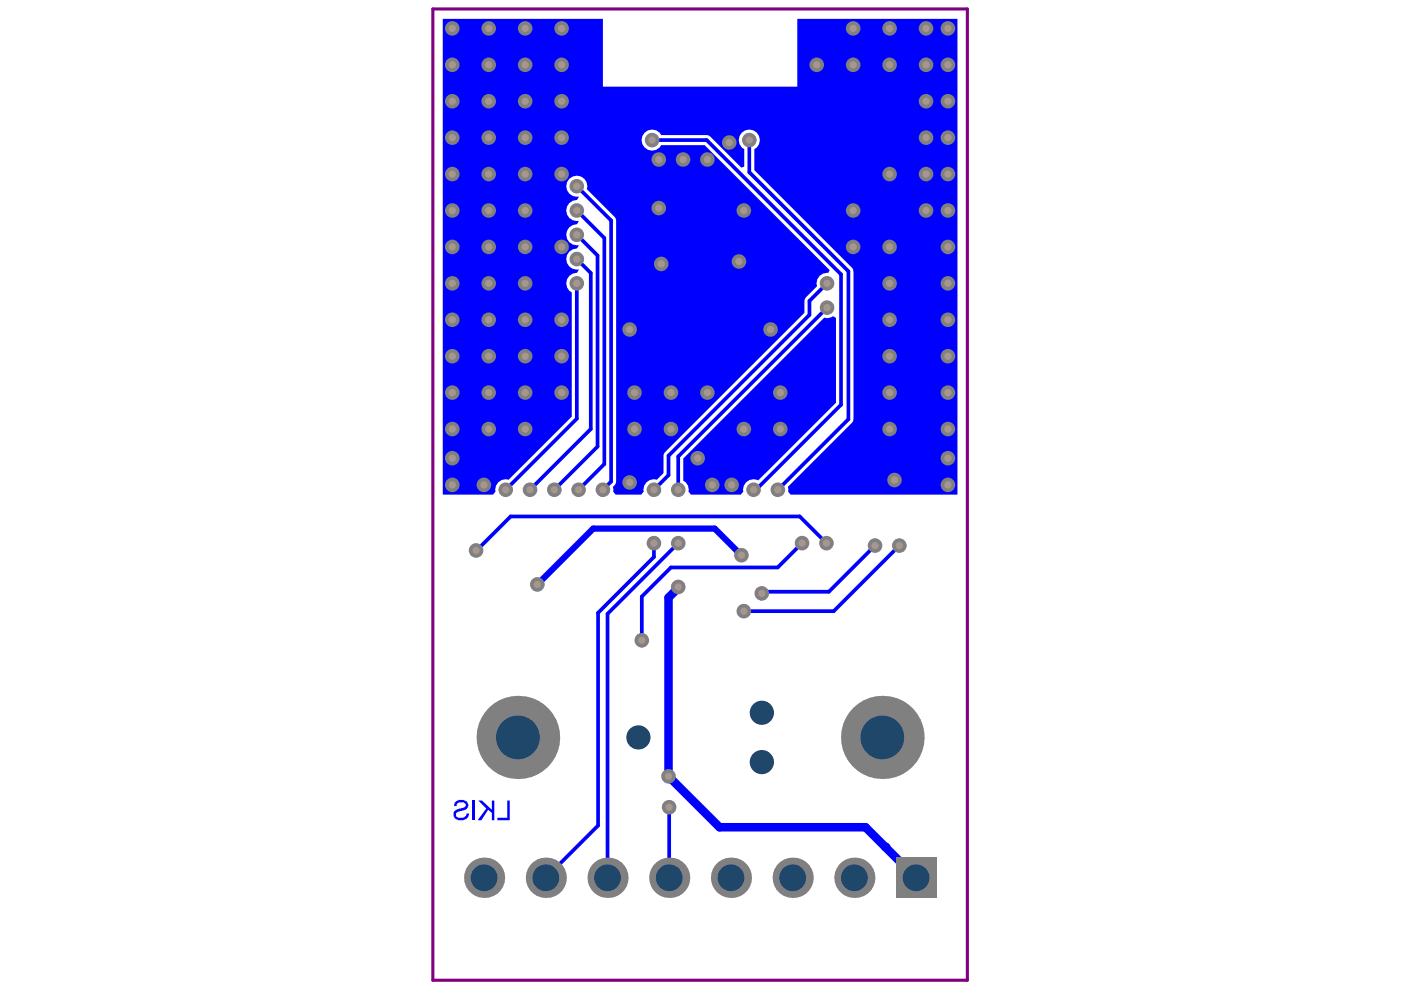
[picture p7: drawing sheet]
<svg xmlns="http://www.w3.org/2000/svg" width="297mm" height="210mm" viewBox="0 0 297 210" stroke-linecap="round" stroke-linejoin="round" font-family="sans-serif">
<g fill="#00f">
<path d="M144.9 97.2l29.9-29.9 .6 .2 .8-.2 .4-.3 .6 .4v18l-16.4 16.5a2.18 2.18 0 0 0-2.4 .1 2.18 2.18 0 0 0-.8 2.2l-.5 .7h-10.6l-.5-.7a2.04 2.04 0 0 0-1.1-2.3z"/>
<path d="M93.9 4h33.9v14.4h41.2v-14.4h34v100.9h-35.4l-.5-.7-.1-1 13.9-13.9v-31.8l-.3-.7-20.7-20.7v-4.5a2.22 2.22 0 0 0 .7-3.3 2.22 2.22 0 0 0-3.4 0 2.22 2.22 0 0 0 .6 3.3v3.7l-.6 .3-7-6.9-10-.1a2.22 2.22 0 0 0-3.4-.6 2.22 2.22 0 0 0 0 3.4 2.22 2.22 0 0 0 3.4-.6h9.2l26.5 26.5-.3 .6a2.16 2.16 0 0 0-2.4 2.8l-2.6 2.7v2.9l-29.6 29.6-.3 .7v3.7l-1.4 1.4a2.16 2.16 0 0 0-2.8 2.5l-.5 .7h-5.5l-.5-.7v-1l.6-.7v-.4v-55.3l-.3-.8-5.9-5.9a2.22 2.22 0 0 0-1.8-2.8 2.22 2.22 0 0 0-2.5 2.2 2.22 2.22 0 0 0 2.5 2.2l.1 .1-.4 .6a2.22 2.22 0 0 0-2.2 2.4 2.22 2.22 0 0 0 2.5 2l.1 .2-.4 .5a2.22 2.22 0 0 0-2.2 2.4 2.22 2.22 0 0 0 2.5 2.1l.1 .1-.4 .6a2.22 2.22 0 0 0-2.2 2.3 2.22 2.22 0 0 0 2.5 2.1l.1 .1-.4 .6a2.21 2.21 0 0 0-2.2 1.7 2.21 2.21 0 0 0 1.1 2.5v26.3l-13.4 13.4a2.16 2.16 0 0 0-2.7 2.5l-.6 .7h-10.6z"/>
</g>
<g fill="none" stroke="#00f" stroke-width=".79">
<path d="M122.3 39.5l7.3 7.3v55.3l-1.8 1.7M138.3 29.7h11.5l28.5 28.5v27.6l-18 18h-.5M158.9 29.7v6.8l21 21v31.4l-15 14.9M122.3 44.6l5.8 5.9v47.9l-5.4 5.4M122.3 54.9l3 3v33.1l-12.9 12.8M122.3 49.8l4.4 4.4v40.5l-9.2 9.1M122.3 60.1v28.7l-15.1 15M175.4 60.1l-3.8 3.7v3l-29.9 29.8v4.1l-3.1 3.1M175.4 65.3l-31.6 31.5v7M175.4 65.2v.1M170.1 115.2l-5.2 5.1h-22.6l-6.2 6.2v9.3M175.2 115.2l-5.6-5.7h-61.3l-7.4 7.2"/>
<path d="M185.5 115.7l-9.8 9.8h-14.4l.2 .3M190.7 115.7l-13.9 13.9h-19.1M126.8 175l-11.1 11.1M141.9 171.2h.1M141.9 171.2v14.9M141.9 186.1h.1"/>
</g>
<path d="M143.8 124.4v.3l-2.1 2M141.7 164.6l10.9 10.8M183.5 175.4l10.7 10.7" fill="none" stroke="#00f" stroke-width="1.8"/>
<path d="M151.5 112.1l5.7 5.6" fill="none" stroke="#00f" stroke-width="1.3"/>
<circle cx="187.7" cy="179.6" r=".9" fill="#00f"/>
<path d="M141.7 126.7v37.9M152.6 175.4h30.9" fill="none" stroke="#00f" stroke-width="1.8"/>
<path d="M138.6 115.2v2.9l-11.8 11.8v45.1M143.8 115.2l-15 14.9v56" fill="none" stroke="#00f" stroke-width=".79"/>
<path d="M151.5 112.1h-25.7l-11.9 11.8" fill="none" stroke="#00f" stroke-width="1.3"/>
<g fill="#00f">
<path d="M107.6 169.7h.5v4.2h-2.6v-.5h2.1z"/>
<path d="M101.4 169.7h.8l2.1 2v-2h.5v4.2h-.5v-1.6l-.8-.6-1.4 2.2h-.8l1.8-2.5z"/>
<path d="M100.2 169.7h.5v4.2h-.5z"/>
<path d="M96.4 170.1l.2-.1a2.04 2.04 0 0 1 2.2-.1l.1 .1a.94 .94 0 0 1 .4 1 .94 .94 0 0 1-.8 .7l-.5 .1v.2l-.9 .1v.1a.6 .6 0 0 0-.4 .9 1.55 1.55 0 0 0 2.2-.4v-.2h.5l-.1 .5a1.5 1.5 0 0 1-1.6 .9h-.6l-.1-.1a1.15 1.15 0 0 1-.8-1.2 1.15 1.15 0 0 1 .9-1l1.2-.3v-.1a.53 .53 0 0 0 .4-.8h-.2a.67 .67 0 0 0-.9-.3h-.4l-.4 .4v.4h-.5z"/>
</g>
<circle cx="141.9" cy="171.2" r="1.55" fill="#808080"/>
<circle cx="141.9" cy="171.2" r=".77" fill="#a6968d"/>
<circle cx="150" cy="33.8" r="1.55" fill="#808080"/>
<circle cx="150" cy="33.8" r=".77" fill="#a6968d"/>
<circle cx="144.8" cy="33.8" r="1.55" fill="#808080"/>
<circle cx="144.8" cy="33.8" r=".77" fill="#a6968d"/>
<circle cx="133.5" cy="69.9" r="1.55" fill="#808080"/>
<circle cx="133.5" cy="69.9" r=".77" fill="#a6968d"/>
<circle cx="163.4" cy="69.9" r="1.55" fill="#808080"/>
<circle cx="163.4" cy="69.9" r=".77" fill="#a6968d"/>
<circle cx="154.6" cy="30.2" r="1.55" fill="#808080"/>
<circle cx="154.6" cy="30.2" r=".77" fill="#a6968d"/>
<circle cx="139.7" cy="33.8" r="1.55" fill="#808080"/>
<circle cx="139.7" cy="33.8" r=".77" fill="#a6968d"/>
<circle cx="139.7" cy="44.1" r="1.55" fill="#808080"/>
<circle cx="139.7" cy="44.1" r=".77" fill="#a6968d"/>
<circle cx="156.7" cy="55.4" r="1.55" fill="#808080"/>
<circle cx="156.7" cy="55.4" r=".77" fill="#a6968d"/>
<circle cx="140.2" cy="56" r="1.55" fill="#808080"/>
<circle cx="140.2" cy="56" r=".77" fill="#a6968d"/>
<circle cx="102.6" cy="102.8" r="1.55" fill="#808080"/>
<circle cx="102.6" cy="102.8" r=".77" fill="#a6968d"/>
<circle cx="147.9" cy="97.1" r="1.55" fill="#808080"/>
<circle cx="147.9" cy="97.1" r=".77" fill="#a6968d"/>
<circle cx="189.6" cy="101.8" r="1.55" fill="#808080"/>
<circle cx="189.6" cy="101.8" r=".77" fill="#a6968d"/>
<circle cx="95.9" cy="97.1" r="1.55" fill="#808080"/>
<circle cx="95.9" cy="97.1" r=".77" fill="#a6968d"/>
<circle cx="95.9" cy="102.8" r="1.55" fill="#808080"/>
<circle cx="95.9" cy="102.8" r=".77" fill="#a6968d"/>
<circle cx="133.5" cy="102.3" r="1.55" fill="#808080"/>
<circle cx="133.5" cy="102.3" r=".77" fill="#a6968d"/>
<circle cx="151" cy="102.8" r="1.55" fill="#808080"/>
<circle cx="151" cy="102.8" r=".77" fill="#a6968d"/>
<circle cx="155.1" cy="102.8" r="1.55" fill="#808080"/>
<circle cx="155.1" cy="102.8" r=".77" fill="#a6968d"/>
<circle cx="201" cy="102.8" r="1.55" fill="#808080"/>
<circle cx="201" cy="102.8" r=".77" fill="#a6968d"/>
<circle cx="201" cy="97.1" r="1.55" fill="#808080"/>
<circle cx="201" cy="97.1" r=".77" fill="#a6968d"/>
<circle cx="201" cy="91" r="1.55" fill="#808080"/>
<circle cx="201" cy="91" r=".77" fill="#a6968d"/>
<circle cx="201" cy="83.2" r="1.55" fill="#808080"/>
<circle cx="201" cy="83.2" r=".77" fill="#a6968d"/>
<circle cx="201" cy="75.5" r="1.55" fill="#808080"/>
<circle cx="201" cy="75.5" r=".77" fill="#a6968d"/>
<circle cx="201" cy="67.8" r="1.55" fill="#808080"/>
<circle cx="201" cy="67.8" r=".77" fill="#a6968d"/>
<circle cx="201" cy="60.1" r="1.55" fill="#808080"/>
<circle cx="201" cy="60.1" r=".77" fill="#a6968d"/>
<circle cx="201" cy="52.4" r="1.55" fill="#808080"/>
<circle cx="201" cy="52.4" r=".77" fill="#a6968d"/>
<circle cx="201" cy="44.6" r="1.55" fill="#808080"/>
<circle cx="201" cy="44.6" r=".77" fill="#a6968d"/>
<circle cx="201" cy="36.9" r="1.55" fill="#808080"/>
<circle cx="201" cy="36.9" r=".77" fill="#a6968d"/>
<circle cx="201" cy="29.2" r="1.55" fill="#808080"/>
<circle cx="201" cy="29.2" r=".77" fill="#a6968d"/>
<circle cx="201" cy="21.5" r="1.55" fill="#808080"/>
<circle cx="201" cy="21.5" r=".77" fill="#a6968d"/>
<circle cx="201" cy="13.7" r="1.55" fill="#808080"/>
<circle cx="201" cy="13.7" r=".77" fill="#a6968d"/>
<circle cx="201" cy="6" r="1.55" fill="#808080"/>
<circle cx="201" cy="6" r=".77" fill="#a6968d"/>
<circle cx="196.3" cy="6" r="1.55" fill="#808080"/>
<circle cx="196.3" cy="6" r=".77" fill="#a6968d"/>
<circle cx="196.3" cy="13.7" r="1.55" fill="#808080"/>
<circle cx="196.3" cy="13.7" r=".77" fill="#a6968d"/>
<circle cx="196.3" cy="21.5" r="1.55" fill="#808080"/>
<circle cx="196.3" cy="21.5" r=".77" fill="#a6968d"/>
<circle cx="196.3" cy="29.2" r="1.55" fill="#808080"/>
<circle cx="196.3" cy="29.2" r=".77" fill="#a6968d"/>
<circle cx="196.3" cy="36.9" r="1.55" fill="#808080"/>
<circle cx="196.3" cy="36.9" r=".77" fill="#a6968d"/>
<circle cx="196.3" cy="44.6" r="1.55" fill="#808080"/>
<circle cx="196.3" cy="44.6" r=".77" fill="#a6968d"/>
<circle cx="188.6" cy="6" r="1.55" fill="#808080"/>
<circle cx="188.6" cy="6" r=".77" fill="#a6968d"/>
<circle cx="188.6" cy="13.7" r="1.55" fill="#808080"/>
<circle cx="188.6" cy="13.7" r=".77" fill="#a6968d"/>
<circle cx="188.6" cy="36.9" r="1.55" fill="#808080"/>
<circle cx="188.6" cy="36.9" r=".77" fill="#a6968d"/>
<circle cx="188.6" cy="52.4" r="1.55" fill="#808080"/>
<circle cx="188.6" cy="52.4" r=".77" fill="#a6968d"/>
<circle cx="188.6" cy="60.1" r="1.55" fill="#808080"/>
<circle cx="188.6" cy="60.1" r=".77" fill="#a6968d"/>
<circle cx="188.6" cy="67.8" r="1.55" fill="#808080"/>
<circle cx="188.6" cy="67.8" r=".77" fill="#a6968d"/>
<circle cx="188.6" cy="75.5" r="1.55" fill="#808080"/>
<circle cx="188.6" cy="75.5" r=".77" fill="#a6968d"/>
<circle cx="188.6" cy="83.2" r="1.55" fill="#808080"/>
<circle cx="188.6" cy="83.2" r=".77" fill="#a6968d"/>
<circle cx="188.6" cy="91" r="1.55" fill="#808080"/>
<circle cx="188.6" cy="91" r=".77" fill="#a6968d"/>
<circle cx="180.9" cy="6" r="1.55" fill="#808080"/>
<circle cx="180.9" cy="6" r=".77" fill="#a6968d"/>
<circle cx="180.9" cy="13.7" r="1.55" fill="#808080"/>
<circle cx="180.9" cy="13.7" r=".77" fill="#a6968d"/>
<circle cx="180.9" cy="44.6" r="1.55" fill="#808080"/>
<circle cx="180.9" cy="44.6" r=".77" fill="#a6968d"/>
<circle cx="180.9" cy="52.4" r="1.55" fill="#808080"/>
<circle cx="180.9" cy="52.4" r=".77" fill="#a6968d"/>
<circle cx="173.2" cy="13.7" r="1.55" fill="#808080"/>
<circle cx="173.2" cy="13.7" r=".77" fill="#a6968d"/>
<circle cx="165.4" cy="83.2" r="1.55" fill="#808080"/>
<circle cx="165.4" cy="83.2" r=".77" fill="#a6968d"/>
<circle cx="165.4" cy="91" r="1.55" fill="#808080"/>
<circle cx="165.4" cy="91" r=".77" fill="#a6968d"/>
<circle cx="157.7" cy="44.6" r="1.55" fill="#808080"/>
<circle cx="157.7" cy="44.6" r=".77" fill="#a6968d"/>
<circle cx="157.7" cy="91" r="1.55" fill="#808080"/>
<circle cx="157.7" cy="91" r=".77" fill="#a6968d"/>
<circle cx="150" cy="83.2" r="1.55" fill="#808080"/>
<circle cx="150" cy="83.2" r=".77" fill="#a6968d"/>
<circle cx="142.3" cy="83.2" r="1.55" fill="#808080"/>
<circle cx="142.3" cy="83.2" r=".77" fill="#a6968d"/>
<circle cx="142.3" cy="91" r="1.55" fill="#808080"/>
<circle cx="142.3" cy="91" r=".77" fill="#a6968d"/>
<circle cx="134.5" cy="83.2" r="1.55" fill="#808080"/>
<circle cx="134.5" cy="83.2" r=".77" fill="#a6968d"/>
<circle cx="134.5" cy="91" r="1.55" fill="#808080"/>
<circle cx="134.5" cy="91" r=".77" fill="#a6968d"/>
<circle cx="119.1" cy="6" r="1.55" fill="#808080"/>
<circle cx="119.1" cy="6" r=".77" fill="#a6968d"/>
<circle cx="119.1" cy="13.7" r="1.55" fill="#808080"/>
<circle cx="119.1" cy="13.7" r=".77" fill="#a6968d"/>
<circle cx="119.1" cy="21.5" r="1.55" fill="#808080"/>
<circle cx="119.1" cy="21.5" r=".77" fill="#a6968d"/>
<circle cx="119.1" cy="29.2" r="1.55" fill="#808080"/>
<circle cx="119.1" cy="29.2" r=".77" fill="#a6968d"/>
<circle cx="119.1" cy="36.9" r="1.55" fill="#808080"/>
<circle cx="119.1" cy="36.9" r=".77" fill="#a6968d"/>
<circle cx="119.1" cy="52.4" r="1.55" fill="#808080"/>
<circle cx="119.1" cy="52.4" r=".77" fill="#a6968d"/>
<circle cx="119.1" cy="67.8" r="1.55" fill="#808080"/>
<circle cx="119.1" cy="67.8" r=".77" fill="#a6968d"/>
<circle cx="119.1" cy="75.5" r="1.55" fill="#808080"/>
<circle cx="119.1" cy="75.5" r=".77" fill="#a6968d"/>
<circle cx="119.1" cy="83.2" r="1.55" fill="#808080"/>
<circle cx="119.1" cy="83.2" r=".77" fill="#a6968d"/>
<circle cx="111.3" cy="6" r="1.55" fill="#808080"/>
<circle cx="111.3" cy="6" r=".77" fill="#a6968d"/>
<circle cx="111.3" cy="13.7" r="1.55" fill="#808080"/>
<circle cx="111.3" cy="13.7" r=".77" fill="#a6968d"/>
<circle cx="111.3" cy="21.5" r="1.55" fill="#808080"/>
<circle cx="111.3" cy="21.5" r=".77" fill="#a6968d"/>
<circle cx="111.3" cy="29.2" r="1.55" fill="#808080"/>
<circle cx="111.3" cy="29.2" r=".77" fill="#a6968d"/>
<circle cx="111.3" cy="36.9" r="1.55" fill="#808080"/>
<circle cx="111.3" cy="36.9" r=".77" fill="#a6968d"/>
<circle cx="111.3" cy="44.6" r="1.55" fill="#808080"/>
<circle cx="111.3" cy="44.6" r=".77" fill="#a6968d"/>
<circle cx="111.3" cy="52.4" r="1.55" fill="#808080"/>
<circle cx="111.3" cy="52.4" r=".77" fill="#a6968d"/>
<circle cx="111.3" cy="60.1" r="1.55" fill="#808080"/>
<circle cx="111.3" cy="60.1" r=".77" fill="#a6968d"/>
<circle cx="111.3" cy="67.8" r="1.55" fill="#808080"/>
<circle cx="111.3" cy="67.8" r=".77" fill="#a6968d"/>
<circle cx="111.3" cy="75.5" r="1.55" fill="#808080"/>
<circle cx="111.3" cy="75.5" r=".77" fill="#a6968d"/>
<circle cx="111.3" cy="83.2" r="1.55" fill="#808080"/>
<circle cx="111.3" cy="83.2" r=".77" fill="#a6968d"/>
<circle cx="111.3" cy="91" r="1.55" fill="#808080"/>
<circle cx="111.3" cy="91" r=".77" fill="#a6968d"/>
<circle cx="103.6" cy="6" r="1.55" fill="#808080"/>
<circle cx="103.6" cy="6" r=".77" fill="#a6968d"/>
<circle cx="103.6" cy="13.7" r="1.55" fill="#808080"/>
<circle cx="103.6" cy="13.7" r=".77" fill="#a6968d"/>
<circle cx="103.6" cy="21.5" r="1.55" fill="#808080"/>
<circle cx="103.6" cy="21.5" r=".77" fill="#a6968d"/>
<circle cx="103.6" cy="29.2" r="1.55" fill="#808080"/>
<circle cx="103.6" cy="29.2" r=".77" fill="#a6968d"/>
<circle cx="103.6" cy="36.9" r="1.55" fill="#808080"/>
<circle cx="103.6" cy="36.9" r=".77" fill="#a6968d"/>
<circle cx="103.6" cy="44.6" r="1.55" fill="#808080"/>
<circle cx="103.6" cy="44.6" r=".77" fill="#a6968d"/>
<circle cx="103.6" cy="52.4" r="1.55" fill="#808080"/>
<circle cx="103.6" cy="52.4" r=".77" fill="#a6968d"/>
<circle cx="103.6" cy="60.1" r="1.55" fill="#808080"/>
<circle cx="103.6" cy="60.1" r=".77" fill="#a6968d"/>
<circle cx="103.6" cy="67.8" r="1.55" fill="#808080"/>
<circle cx="103.6" cy="67.8" r=".77" fill="#a6968d"/>
<circle cx="103.6" cy="75.5" r="1.55" fill="#808080"/>
<circle cx="103.6" cy="75.5" r=".77" fill="#a6968d"/>
<circle cx="103.6" cy="83.2" r="1.55" fill="#808080"/>
<circle cx="103.6" cy="83.2" r=".77" fill="#a6968d"/>
<circle cx="103.6" cy="91" r="1.55" fill="#808080"/>
<circle cx="103.6" cy="91" r=".77" fill="#a6968d"/>
<circle cx="95.9" cy="6" r="1.55" fill="#808080"/>
<circle cx="95.9" cy="6" r=".77" fill="#a6968d"/>
<circle cx="95.9" cy="13.7" r="1.55" fill="#808080"/>
<circle cx="95.9" cy="13.7" r=".77" fill="#a6968d"/>
<circle cx="95.9" cy="21.5" r="1.55" fill="#808080"/>
<circle cx="95.9" cy="21.5" r=".77" fill="#a6968d"/>
<circle cx="95.9" cy="29.2" r="1.55" fill="#808080"/>
<circle cx="95.9" cy="29.2" r=".77" fill="#a6968d"/>
<circle cx="95.9" cy="36.9" r="1.55" fill="#808080"/>
<circle cx="95.9" cy="36.9" r=".77" fill="#a6968d"/>
<circle cx="95.9" cy="44.6" r="1.55" fill="#808080"/>
<circle cx="95.9" cy="44.6" r=".77" fill="#a6968d"/>
<circle cx="95.9" cy="52.4" r="1.55" fill="#808080"/>
<circle cx="95.9" cy="52.4" r=".77" fill="#a6968d"/>
<circle cx="95.9" cy="60.1" r="1.55" fill="#808080"/>
<circle cx="95.9" cy="60.1" r=".77" fill="#a6968d"/>
<circle cx="95.9" cy="67.8" r="1.55" fill="#808080"/>
<circle cx="95.9" cy="67.8" r=".77" fill="#a6968d"/>
<circle cx="95.9" cy="75.5" r="1.55" fill="#808080"/>
<circle cx="95.9" cy="75.5" r=".77" fill="#a6968d"/>
<circle cx="95.9" cy="83.2" r="1.55" fill="#808080"/>
<circle cx="95.9" cy="83.2" r=".77" fill="#a6968d"/>
<circle cx="95.9" cy="91" r="1.55" fill="#808080"/>
<circle cx="95.9" cy="91" r=".77" fill="#a6968d"/>
<circle cx="136.1" cy="135.8" r="1.55" fill="#808080"/>
<circle cx="136.1" cy="135.8" r=".77" fill="#a6968d"/>
<circle cx="143.8" cy="124.4" r="1.55" fill="#808080"/>
<circle cx="143.8" cy="124.4" r=".77" fill="#a6968d"/>
<circle cx="157.2" cy="117.7" r="1.55" fill="#808080"/>
<circle cx="157.2" cy="117.7" r=".77" fill="#a6968d"/>
<circle cx="161.5" cy="125.8" r="1.55" fill="#808080"/>
<circle cx="161.5" cy="125.8" r=".77" fill="#a6968d"/>
<circle cx="170.1" cy="115.2" r="1.55" fill="#808080"/>
<circle cx="170.1" cy="115.2" r=".77" fill="#a6968d"/>
<circle cx="157.7" cy="129.6" r="1.55" fill="#808080"/>
<circle cx="157.7" cy="129.6" r=".77" fill="#a6968d"/>
<circle cx="185.5" cy="115.7" r="1.55" fill="#808080"/>
<circle cx="185.5" cy="115.7" r=".77" fill="#a6968d"/>
<circle cx="175.2" cy="115.2" r="1.55" fill="#808080"/>
<circle cx="175.2" cy="115.2" r=".77" fill="#a6968d"/>
<circle cx="190.7" cy="115.7" r="1.55" fill="#808080"/>
<circle cx="190.7" cy="115.7" r=".77" fill="#a6968d"/>
<circle cx="122.3" cy="60.1" r="1.55" fill="#808080"/>
<circle cx="122.3" cy="60.1" r=".77" fill="#a6968d"/>
<circle cx="175.4" cy="65.2" r="1.55" fill="#808080"/>
<circle cx="175.4" cy="65.2" r=".77" fill="#a6968d"/>
<circle cx="175.4" cy="60.1" r="1.55" fill="#808080"/>
<circle cx="175.4" cy="60.1" r=".77" fill="#a6968d"/>
<circle cx="122.3" cy="39.5" r="1.55" fill="#808080"/>
<circle cx="122.3" cy="39.5" r=".77" fill="#a6968d"/>
<circle cx="127.8" cy="103.8" r="1.55" fill="#808080"/>
<circle cx="127.8" cy="103.8" r=".77" fill="#a6968d"/>
<circle cx="122.7" cy="103.8" r="1.55" fill="#808080"/>
<circle cx="122.7" cy="103.8" r=".77" fill="#a6968d"/>
<circle cx="117.5" cy="103.8" r="1.55" fill="#808080"/>
<circle cx="117.5" cy="103.8" r=".77" fill="#a6968d"/>
<circle cx="112.4" cy="103.8" r="1.55" fill="#808080"/>
<circle cx="112.4" cy="103.8" r=".77" fill="#a6968d"/>
<circle cx="107.2" cy="103.8" r="1.55" fill="#808080"/>
<circle cx="107.2" cy="103.8" r=".77" fill="#a6968d"/>
<circle cx="122.3" cy="54.9" r="1.55" fill="#808080"/>
<circle cx="122.3" cy="54.9" r=".77" fill="#a6968d"/>
<circle cx="122.3" cy="49.8" r="1.55" fill="#808080"/>
<circle cx="122.3" cy="49.8" r=".77" fill="#a6968d"/>
<circle cx="122.3" cy="44.6" r="1.55" fill="#808080"/>
<circle cx="122.3" cy="44.6" r=".77" fill="#a6968d"/>
<circle cx="143.8" cy="103.8" r="1.55" fill="#808080"/>
<circle cx="143.8" cy="103.8" r=".77" fill="#a6968d"/>
<circle cx="138.6" cy="103.8" r="1.55" fill="#808080"/>
<circle cx="138.6" cy="103.8" r=".77" fill="#a6968d"/>
<circle cx="138.3" cy="29.7" r="1.55" fill="#808080"/>
<circle cx="138.3" cy="29.7" r=".77" fill="#a6968d"/>
<circle cx="158.9" cy="29.7" r="1.55" fill="#808080"/>
<circle cx="158.9" cy="29.7" r=".77" fill="#a6968d"/>
<circle cx="159.8" cy="103.8" r="1.55" fill="#808080"/>
<circle cx="159.8" cy="103.8" r=".77" fill="#a6968d"/>
<circle cx="164.9" cy="103.8" r="1.55" fill="#808080"/>
<circle cx="164.9" cy="103.8" r=".77" fill="#a6968d"/>
<circle cx="100.9" cy="116.7" r="1.55" fill="#808080"/>
<circle cx="100.9" cy="116.7" r=".77" fill="#a6968d"/>
<circle cx="141.7" cy="164.6" r="1.55" fill="#808080"/>
<circle cx="141.7" cy="164.6" r=".77" fill="#a6968d"/>
<circle cx="138.6" cy="115.2" r="1.55" fill="#808080"/>
<circle cx="138.6" cy="115.2" r=".77" fill="#a6968d"/>
<circle cx="143.8" cy="115.2" r="1.55" fill="#808080"/>
<circle cx="143.8" cy="115.2" r=".77" fill="#a6968d"/>
<circle cx="113.9" cy="123.9" r="1.55" fill="#808080"/>
<circle cx="113.9" cy="123.9" r=".77" fill="#a6968d"/>
<circle cx="102.6" cy="186.1" r="4.3" fill="#808080"/>
<circle cx="102.6" cy="186.1" r="2.83" fill="#1f4769"/>
<circle cx="115.7" cy="186.1" r="4.3" fill="#808080"/>
<circle cx="115.7" cy="186.1" r="2.83" fill="#1f4769"/>
<circle cx="128.8" cy="186.1" r="4.3" fill="#808080"/>
<circle cx="128.8" cy="186.1" r="2.83" fill="#1f4769"/>
<circle cx="109.8" cy="156.4" r="8.8" fill="#808080"/>
<circle cx="109.8" cy="156.4" r="4.6" fill="#1f4769"/>
<circle cx="161.5" cy="161.6" r="2.33" fill="#808080"/>
<circle cx="161.5" cy="161.6" r="2.56" fill="#1f4769"/>
<path d="M190 181.9h8.5v8.5h-8.5z" fill-rule="evenodd" fill="#808080"/>
<circle cx="194.2" cy="186.1" r="2.83" fill="#1f4769"/>
<circle cx="161.5" cy="151.1" r="2.33" fill="#808080"/>
<circle cx="161.5" cy="151.1" r="2.56" fill="#1f4769"/>
<circle cx="135.4" cy="156.4" r="2.33" fill="#808080"/>
<circle cx="135.4" cy="156.4" r="2.56" fill="#1f4769"/>
<circle cx="168.1" cy="186.1" r="4.3" fill="#808080"/>
<circle cx="168.1" cy="186.1" r="2.83" fill="#1f4769"/>
<circle cx="181.1" cy="186.1" r="4.3" fill="#808080"/>
<circle cx="181.1" cy="186.1" r="2.83" fill="#1f4769"/>
<circle cx="155" cy="186.1" r="4.3" fill="#808080"/>
<circle cx="155" cy="186.1" r="2.83" fill="#1f4769"/>
<circle cx="141.9" cy="186.1" r="4.3" fill="#808080"/>
<circle cx="141.9" cy="186.1" r="2.83" fill="#1f4769"/>
<circle cx="187.1" cy="156.4" r="8.8" fill="#808080"/>
<circle cx="187.1" cy="156.4" r="4.6" fill="#1f4769"/>
<path d="M91.8 1.9h113.3v205.9h-113.3z" fill="none" stroke="#800080" stroke-width=".66"/>
</svg>
